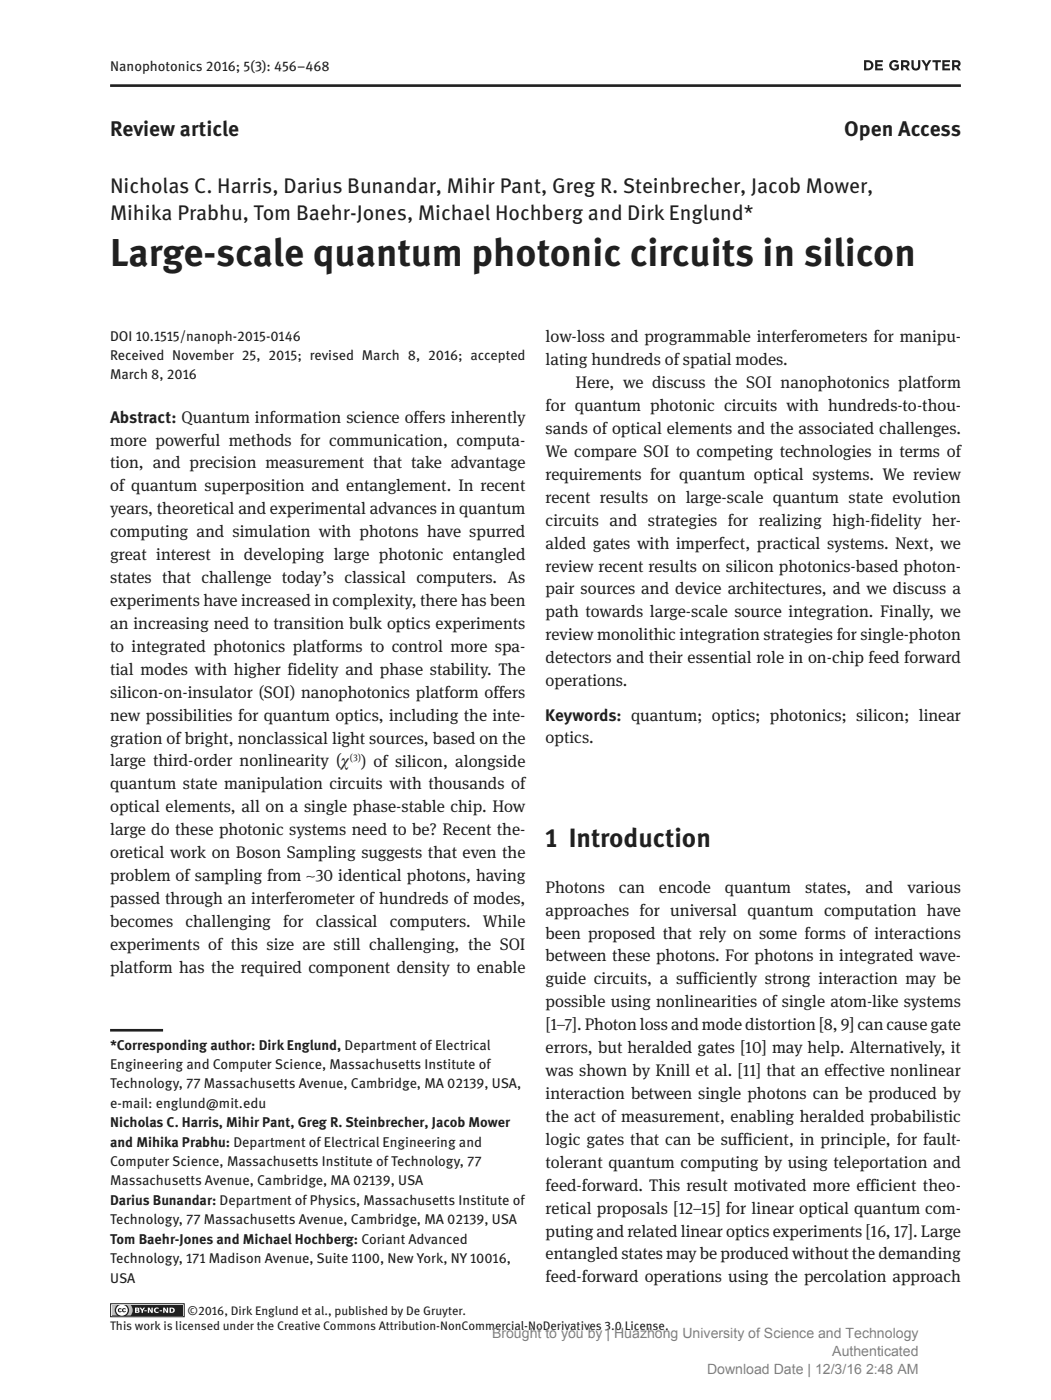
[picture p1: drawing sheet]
<svg xmlns="http://www.w3.org/2000/svg" width="210mm" height="280mm" viewBox="0 0 210 280" stroke-linecap="round" stroke-linejoin="round" font-family="sans-serif">
<defs><g id="words">
<text font-size="7.8" fill="#231f20" x="22" y="53.1">Large-scale quantum photonic circuits in silicon</text>
<text font-size="5.3" fill="#231f20" x="109" y="169.4">1 Introduction</text>
<g font-size="4.2" fill="#231f20">
<text x="22" y="27.2">Review article</text>
<text x="168.7" y="27.2">Open Access</text>
<text x="22" y="38.7">Nicholas C. Harris, Darius Bunandar, Mihir Pant, Greg R. Steinbrecher, Jacob Mower,</text>
<text x="22" y="43.9">Mihika Prabhu, Tom Baehr-Jones, Michael Hochberg and Dirk Englund*</text>
</g>
<g font-size="3.4" fill="#231f20">
<text x="109" y="68.5">low-loss and programmable interferometers for manipu-</text>
<text x="109" y="73">lating hundreds of spatial modes.</text>
<text x="115" y="77.6">Here, we discuss the SOI nanophotonics platform</text>
<text x="109" y="82.2">for quantum photonic circuits with hundreds-to-thou-</text>
<text x="22" y="84.5">Abstract: Quantum information science offers inherently</text>
<text x="22" y="89.1">more powerful methods for communication, computa-</text>
<text x="109" y="86.8">sands of optical elements and the associated challenges.</text>
<text x="22" y="93.7">tion, and precision measurement that take advantage</text>
<text x="109" y="91.4">We compare SOI to competing technologies in terms of</text>
<text x="109" y="96">requirements for quantum optical systems. We review</text>
<text x="22" y="98.3">of quantum superposition and entanglement. In recent</text>
<text x="109" y="100.5">recent results on large-scale quantum state evolution</text>
<text x="22" y="102.9">years, theoretical and experimental advances in quantum</text>
<text x="22" y="107.4">computing and simulation with photons have spurred</text>
<text x="109" y="105.1">circuits and strategies for realizing high-fidelity her-</text>
<text x="22" y="112">great interest in developing large photonic entangled</text>
<text x="109" y="109.7">alded gates with imperfect, practical systems. Next, we</text>
<text x="22" y="116.6">states that challenge today’s classical computers. As</text>
<text x="109" y="114.3">review recent results on silicon photonics-based photon-</text>
<text x="109" y="118.9">pair sources and device architectures, and we discuss a</text>
<text x="22" y="121.2">experiments have increased in complexity, there has been</text>
<text x="22" y="125.8">an increasing need to transition bulk optics experiments</text>
<text x="109" y="123.5">path towards large-scale source integration. Finally, we</text>
<text x="22" y="130.4">to integrated photonics platforms to control more spa-</text>
<text x="109" y="128.1">review monolithic integration strategies for single-photon</text>
<text x="22" y="135">tial modes with higher fidelity and phase stability. The</text>
<text x="109" y="132.6">detectors and their essential role in on-chip feed forward</text>
<text x="109" y="137.2">operations.</text>
<text x="22" y="139.5">silicon-on-insulator (SOI) nanophotonics platform offers</text>
<text x="22" y="144.1">new possibilities for quantum optics, including the inte-</text>
<text x="22" y="148.7">gration of bright, nonclassical light sources, based on the</text>
<text x="109" y="144.1">Keywords: quantum; optics; photonics; silicon; linear</text>
<text x="109" y="148.7">optics.</text>
<text x="22" y="153.3">large third-order nonlinearity (χ ) of silicon, alongside</text>
<text x="22" y="157.9">quantum state manipulation circuits with thousands of</text>
<text x="22" y="162.5">optical elements, all on a single phase-stable chip. How</text>
<text x="22" y="167.1">large do these photonic systems need to be? Recent the-</text>
<text x="22" y="171.7">oretical work on Boson Sampling suggests that even the</text>
<text x="22" y="176.2">problem of sampling from ~30 identical photons, having</text>
<text x="109" y="178.5">Photons</text>
<text x="123.7" y="178.5">can</text>
<text x="131.7" y="178.5">encode</text>
<text x="144.8" y="178.5">quantum</text>
<text x="160.9" y="178.5">states,</text>
<text x="172.9" y="178.5">and</text>
<text x="181.3" y="178.5">various</text>
<text x="22" y="180.8">passed through an interferometer of hundreds of modes,</text>
<text x="22" y="185.4">becomes</text>
<text x="37.1" y="185.4">challenging</text>
<text x="56.6" y="185.4">for</text>
<text x="63.1" y="185.4">classical</text>
<text x="77.9" y="185.4">computers.</text>
<text x="96.5" y="185.4">While</text>
<text x="109" y="183.1">approaches for universal quantum computation have</text>
<text x="22" y="190">experiments of this size are still challenging, the SOI</text>
<text x="109" y="187.7">been proposed that rely on some forms of interactions</text>
<text x="22" y="194.6">platform has the required component density to enable</text>
<text x="109" y="192.3">between these photons. For photons in integrated wave-</text>
<text x="109" y="196.9">guide circuits, a sufficiently strong interaction may be</text>
<text x="109" y="201.5">possible using nonlinearities of single atom-like systems</text>
<text x="109" y="206">[1–7]. Photon loss and mode distortion [8, 9] can cause gate</text>
<text x="109" y="210.6">errors, but heralded gates [10] may help. Alternatively, it</text>
<text x="109" y="215.2">was shown by Knill et al. [11] that an effective nonlinear</text>
<text x="109" y="219.8">interaction between single photons can be produced by</text>
<text x="109" y="224.4">the act of measurement, enabling heralded probabilistic</text>
<text x="109" y="229">logic gates that can be sufficient, in principle, for fault-</text>
<text x="109" y="233.6">tolerant quantum computing by using teleportation and</text>
<text x="109" y="238.1">feed-forward. This result motivated more efficient theo-</text>
<text x="109" y="242.7">retical proposals [12–15] for linear optical quantum com-</text>
<text x="109" y="247.3">puting and related linear optics experiments [16, 17]. Large</text>
<text x="109" y="251.9">entangled states may be produced without the demanding</text>
<text x="109" y="256.5">feed-forward operations using the percolation approach</text>
</g>
<g font-size="2.8" fill="#231f20">
<text x="22" y="14.1">Nanophotonics 2016; 5(3): 456–468</text>
<text x="22" y="68.1">DOI 10.1515/nanoph-2015-0146</text>
<text x="22" y="72">Received November 25, 2015; revised March 8, 2016; accepted</text>
<text x="22" y="75.9">March 8, 2016</text>
<text x="22" y="209.9">*Corresponding author: Dirk Englund, Department of Electrical</text>
<text x="22" y="213.8">Engineering and Computer Science, Massachusetts Institute of</text>
<text x="22" y="217.7">Technology, 77 Massachusetts Avenue, Cambridge, MA 02139, USA,</text>
<text x="22" y="221.6">e-mail: englund@mit.edu</text>
<text x="22" y="225.5">Nicholas C. Harris, Mihir Pant, Greg R. Steinbrecher, Jacob Mower</text>
<text x="22" y="229.3">and Mihika Prabhu: Department of Electrical Engineering and</text>
<text x="22" y="233.2">Computer Science, Massachusetts Institute of Technology, 77</text>
<text x="22" y="237.1">Massachusetts Avenue, Cambridge, MA 02139, USA</text>
<text x="22" y="241">Darius Bunandar: Department of Physics, Massachusetts Institute of</text>
<text x="22" y="244.9">Technology, 77 Massachusetts Avenue, Cambridge, MA 02139, USA</text>
<text x="22" y="248.7">Tom Baehr-Jones and Michael Hochberg: Coriant Advanced</text>
<text x="22" y="252.6">Technology, 171 Madison Avenue, Suite 1100, New York, NY 10016,</text>
<text x="22" y="256.5">USA</text>
</g>
<g font-size="2.8" fill="#808080">
<text x="98.3" y="267.7">Brought to you by | Huazhong University of Science and Technology</text>
<text x="141.3" y="274.7">Download Date | 12/3/16 2:48 AM</text>
<text x="166.3" y="271.2">Authenticated</text>
</g>
<g font-size="2.5" fill="#231f20">
<text x="37.5" y="262.9">©2016, Dirk Englund et al., published by De Gruyter.</text>
<text x="22" y="266.1">This work is licensed under the Creative Commons Attribution-NonCommercial-NoDerivatives 3.0 License.</text>
</g>
<text font-size="1.9" fill="#231f20" x="69.9" y="152.2">(3)</text>
</g></defs>
<path d="M22 17.1h170M22 206.1h10.6" fill="none" stroke="#231f20" stroke-width=".53"/>
<path d="M190.7 12.4l.6 .1 .1 .4-.7 .1zM190.2 12v2.1h.5v-.7h.3l.5 .7h.5l-.5-.8a.68 .68 0 0 0 .4-.8 .68 .68 0 0 0-.7-.5zM188.3 12v2.1h1.5v-.4h-1.1v-.5h1v-.4h-1v-.4h1.1v-.4zM186.3 12v.4h.6v1.7h.5v-1.7h.6v-.4zM184.1 12l.8 1.3v.8h.4v-.8l.8-1.3h-.5l-.5 .9-.5-.9zM182.1 12v1.2a.89 .89 0 0 0 .9 .9 .89 .89 0 0 0 .9-.9v-1.2h-.5v1.5a.45 .45 0 0 1-.8 0v-1.5zM180.5 12.4l.6 .1 .1 .4-.7 .1zM180 12v2.1h.5v-.7h.3l.5 .7h.5l-.5-.8a.68 .68 0 0 0 .4-.8 .68 .68 0 0 0-.7-.5zM178.1 12.2a1.1 1.1 0 0 0-.1 1.6 1.1 1.1 0 0 0 1.6 0v-.9h-.9v.4h.5v.3a.65 .65 0 0 1-.9-.1 .65 .65 0 0 1 .1-.9 .65 .65 0 0 1 .9 0l.2-.3a1.19 1.19 0 0 0-1.4-.1zM174.9 12v2.1h1.5v-.4h-1.1v-.5h1v-.4h-1v-.4h1.1v-.4zM173.1 12.4a.68 .68 0 0 1 1 .7 .68 .68 0 0 1-1 .6zM172.6 12v2.1a1.49 1.49 0 0 0 1.9-.7v-.4a1.01 1.01 0 0 0-1.1-1z" fill="#231f20"/>
<path d="M22.1 260.7h14.7v2.7h-14.7z" fill="#fff"/>
<path d="M22.1 260.7h14.7v2.7h-14.7z" fill="none" stroke="#231f20" stroke-width=".2"/>
<path d="M22.4 261h14.1v2.1h-14.1z" fill="#231f20"/>
<path d="M22.4 261h3.7a1.56 1.56 0 0 1 0 2.1h-3.7z" fill="#b9babd"/>
<path d="M23.4 261.4a1.27 1.27 0 0 1 1.3-.5 1.27 1.27 0 0 1 .9 1.1 1.22 1.22 0 0 1-1.6 1.2 1.22 1.22 0 0 1-.6-1.8z" fill="#fff"/>
<path d="M24.5 261.7h.6l.1 .1-.2 .1-.2-.1-.2 .2 .2 .3 .2-.1 .2 .1a.43 .43 0 0 1-.7 .1 .43 .43 0 0 1 0-.7zM23.7 261.7l.3-.1 .2 .1 .1 .1-.1 .1-.2-.1-.2 .2 .2 .3 .2-.1 .1 .1a.43 .43 0 0 1-.6 .1 .43 .43 0 0 1 0-.7zM23.2 262a1.15 1.15 0 0 0 2.3 0 1.15 1.15 0 0 0-2.3 0zM23.4 261.1l.4-.1a1.65 1.65 0 0 1 1.9 .5 1.12 1.12 0 0 1-.1 1.3 1.12 1.12 0 0 1-1.2 .3 1.17 1.17 0 0 1-1.4-.6 1.17 1.17 0 0 1 .4-1.4z" fill="#231f20"/>
<path d="M33.9 261.5a.72 .72 0 0 1 1 .5 .69 .69 0 0 1-1 .6zM34.2 261.7v.7a.34 .34 0 0 0 .4-.4 .34 .34 0 0 0-.4-.3zM32.6 261.5h.3l.4 .7v-.7h.3v1.1h-.3l-.4-.7v.7h-.3zM31.9 262.1h.5v.2h-.5zM30.9 261.7a.44 .44 0 0 1 .4-.2 .44 .44 0 0 1 .4 .3 .37 .37 0 0 0-.5 0 .37 .37 0 0 0 0 .5 .37 .37 0 0 0 .5 0 .44 .44 0 0 1-.4 .3 .44 .44 0 0 1-.4-.2l-.2-.4zM29.5 261.5h.4l.4 .7v-.7h.2v1.1h-.3l-.4-.7v.7h-.3zM28.8 262.1h.5v.2h-.5zM27.9 261.5h.3l.2 .4 .3-.4h.3l-.4 .6v.5h-.3v-.5zM27 261.5l.8 .2-.1 .3 .2 .2-.1 .3-.8 .1zM27.3 262.1v.3l.3-.1v-.2zM27.3 261.7v.2h.2v-.2z" fill="#fff"/>
<use href="#words"/>
</svg>
